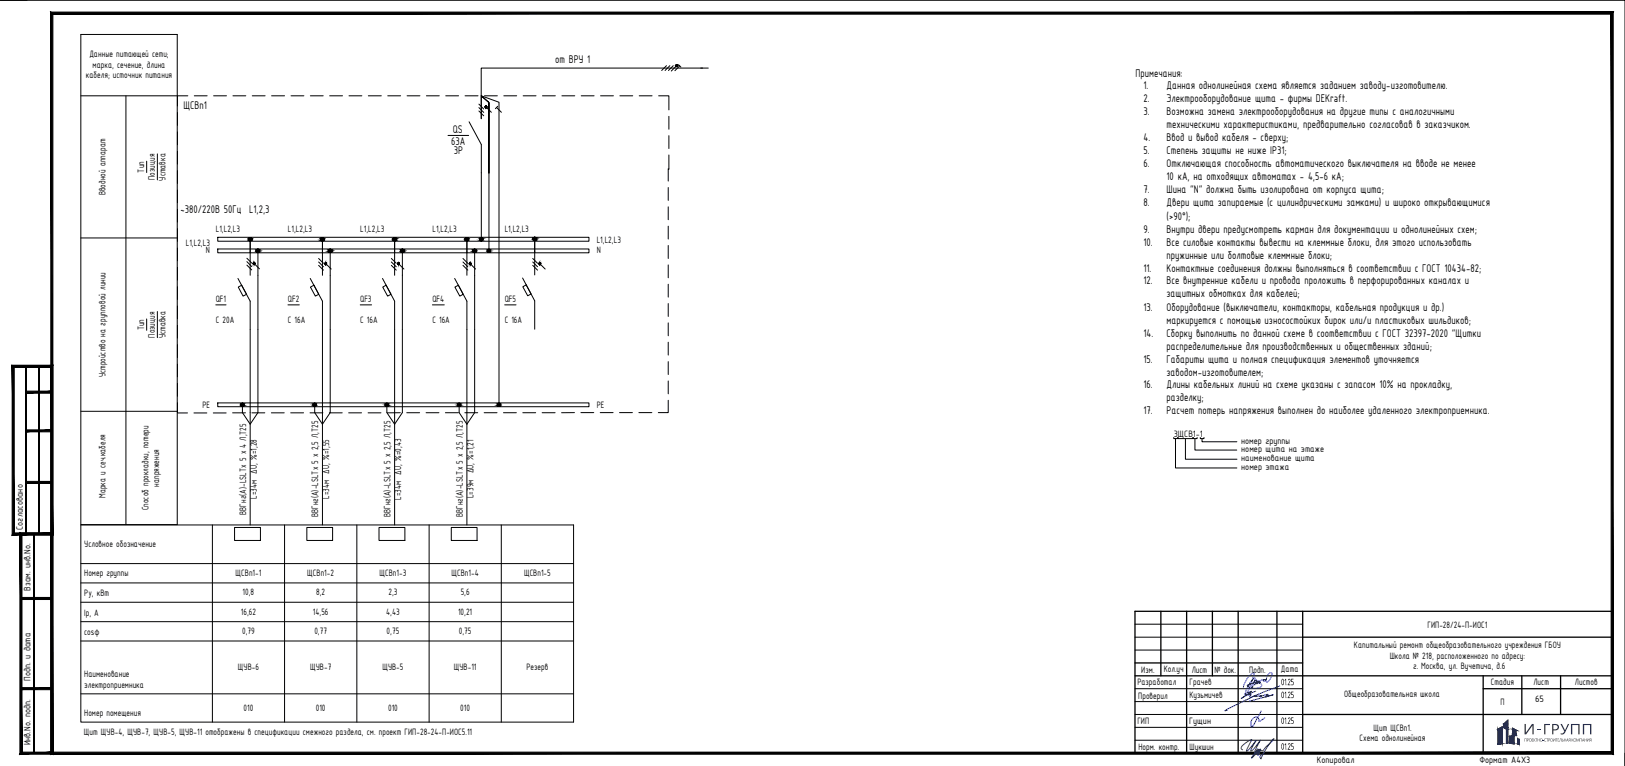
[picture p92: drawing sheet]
<svg xmlns="http://www.w3.org/2000/svg" width="630mm" height="297mm" viewBox="0 0 630 297" stroke-linecap="round" stroke-linejoin="round" font-family="sans-serif">
<defs><g id="words">
<text font-size="5.6" fill="#193153" x="598.1" y="284.8">ГРУПП</text>
<g font-size="4.7">
<text x="215.2" y="24.5">от ВРУ 1</text>
<text x="440.3" y="29.7">Примечания:</text>
<text x="443.3" y="34.7">1.</text>
<text x="452.3" y="34.7">Данная однолинейная схема является заданием заводу-изготовителю.</text>
<text x="443.3" y="39.7">2.</text>
<text x="452.3" y="39.7">Электрооборудование щита - фирмы DEKraft.</text>
<text x="71.1" y="42.1">ЩСВп1</text>
<text x="443.3" y="44.7">3.</text>
<text x="452.3" y="44.7">Возможна замена электрооборудования на другие типы с аналогичными</text>
<text x="175.6" y="51.4">QS</text>
<text x="452.3" y="49.7">техническими характеристиками, предварительно согласовав в заказчиком.</text>
<text x="175" y="56">63A</text>
<text x="176" y="59.7">3Р</text>
<text x="443.3" y="54.7">4.</text>
<text x="443.3" y="59.7">5.</text>
<text x="452.3" y="54.7">Ввод и вывод кабеля - сверху;</text>
<text x="452.3" y="59.7">Степень защиты не ниже IP31;</text>
<text x="443.3" y="64.7">6.</text>
<text x="452.3" y="64.7">Отключающая способность автоматического выключателя на вводе не менее</text>
<text x="452.3" y="69.7">10 кА, на отходящих автоматах - 4,5-6 кА;</text>
<text x="443.3" y="74.7">7.</text>
<text x="452.3" y="74.7">Шина &quot;N&quot; должна быть изолирована от корпуса щита;</text>
<text x="70" y="82.7">~380/220В 50Гц L1,2,3</text>
<text x="443.3" y="80">8.</text>
<text x="452.3" y="80">Двери щита запираемые (с цилиндрическими замками) и широко открывающимися</text>
<text x="452.3" y="85.3">(&gt;90°);</text>
<text x="443.3" y="90.3">9.</text>
<text x="443.3" y="95.3">10.</text>
<text x="452.3" y="90.3">Внутри двери предусмотреть карман для документации и однолинейных схем;</text>
<text x="452.3" y="95.3">Все силовые контакты вывести на клеммные блоки, для этого использовать</text>
<text x="452.3" y="100.3">пружинные или болтовые клеммные блоки;</text>
<text x="443.3" y="105.3">11.</text>
<text x="452.3" y="105.3">Контактные соединения должны выполняться в соответствии с ГОСТ 10434-82;</text>
<text x="443.3" y="110.3">12.</text>
<text x="452.3" y="110.3">Все внутренние кабели и провода проложить в перфорированных каналах и</text>
<text x="452.3" y="115.3">защитных обмотках для кабелей;</text>
<text x="443.3" y="120.6">13.</text>
<text x="452.3" y="120.6">Оборудование (выключатели, контакторы, кабельная продукция и др.)</text>
<text x="452.3" y="125.6">маркируется с помощью износостойких бирок или/и пластиковых шильдиков;</text>
<text x="443.3" y="130.6">14.</text>
<text x="452.3" y="130.6">Сборку выполнить по данной схеме в соответствии с ГОСТ 32397-2020 &quot;Щитки</text>
<text x="452.3" y="135.6">распределительные для производственных и общественных зданий;</text>
<text x="443.3" y="140.6">15.</text>
<text x="452.3" y="140.6">Габариты щита и полная спецификация элементов уточняется</text>
<text x="452.3" y="145.6">заводом-изготовителем;</text>
<text x="443.3" y="150.7">16.</text>
<text x="452.3" y="150.7">Длины кабельных линий на схеме указаны с запасом 10% на прокладку,</text>
<text x="452.3" y="155.6">разделку;</text>
<text x="443.3" y="160.6">17.</text>
<text x="452.3" y="160.6">Расчет потерь напряжения выполнен до наиболее удаленного электроприемника.</text>
</g>
<g font-size="3.9">
<text x="34.6" y="22.1">Данные питающей сети;</text>
<text x="35.9" y="26.3">марка, сечение, длина</text>
<text x="33.3" y="30.4">кабеля; источник питания</text>
<text x="55.9" y="66.9" transform="rotate(-90 55.9 66.9)">Тип</text>
<text x="60" y="69.8" transform="rotate(-90 60 69.8)">Позиция</text>
<text x="64.2" y="70" transform="rotate(-90 64.2 70)">Уставка</text>
<text x="41" y="75.7" transform="rotate(-90 41 75.7)">Вводной аппарат</text>
<text x="72" y="95.3">L1,L2,L3</text>
<text x="83.7" y="90.2">L1,L2,L3</text>
<text x="111.6" y="90.2">L1,L2,L3</text>
<text x="139.7" y="90.2">L1,L2,L3</text>
<text x="167.7" y="90.2">L1,L2,L3</text>
<text x="195.7" y="90.2">L1,L2,L3</text>
<text x="231.4" y="94.1">L1,L2,L3</text>
<text x="79.9" y="98.1">N</text>
<text x="231.4" y="98.1">N</text>
<text x="83.7" y="117.2">QF1</text>
<text x="111.6" y="117.2">QF2</text>
<text x="139.7" y="117.2">QF3</text>
<text x="167.7" y="117.2">QF4</text>
<text x="195.7" y="117.2">QF5</text>
<text x="83.7" y="125.2">C 20A</text>
<text x="111.6" y="125.2">C 16A</text>
<text x="139.7" y="125.2">C 16A</text>
<text x="167.7" y="125.2">C 16A</text>
<text x="195.7" y="125.2">C 16A</text>
<text x="55.9" y="128.1" transform="rotate(-90 55.9 128.1)">Тип</text>
<text x="60" y="130.9" transform="rotate(-90 60 130.9)">Позиция</text>
<text x="64.2" y="131.2" transform="rotate(-90 64.2 131.2)">Уставка</text>
<text x="41" y="146.3" transform="rotate(-90 41 146.3)">Устройство на групповой линии</text>
<text x="78.5" y="158.2">PE</text>
<text x="231.4" y="158.2">PE</text>
<text x="455.1" y="169.6">3ЩСВ1-1</text>
<text x="481.2" y="172.2">номер группы</text>
<text x="481.3" y="175.3">номер щита на этаже</text>
<text x="481.3" y="178.8">наименование щита</text>
<text x="481.3" y="182.3">номер этажа</text>
<text x="61.7" y="188.8" transform="rotate(-90 61.7 188.8)">напряжения</text>
<text x="41" y="193.1" transform="rotate(-90 41 193.1)">Марка и сеч.кабеля</text>
<text x="57.5" y="197.9" transform="rotate(-90 57.5 197.9)">Способ прокладки, потери</text>
<text x="99.5" y="193.5" transform="rotate(-90 99.5 193.5)">L=34м ∆U, %=1,28</text>
<text x="127.6" y="193.5" transform="rotate(-90 127.6 193.5)">L=34м ∆U, %=1,55</text>
<text x="155.6" y="193.8" transform="rotate(-90 155.6 193.8)">L=34м ∆U, %=0,43</text>
<text x="183.6" y="193.2" transform="rotate(-90 183.6 193.2)">L=39м ∆U, %=1,21</text>
<text x="95.4" y="199.6" transform="rotate(-90 95.4 199.6)">ВВГнг(А)-LSLTx 5 x 4 Л,Т25</text>
<text x="123.4" y="200.6" transform="rotate(-90 123.4 200.6)">ВВГнг(А)-LSLTx 5 x 2,5 Л,Т25</text>
<text x="151.4" y="200.6" transform="rotate(-90 151.4 200.6)">ВВГнг(А)-LSLTx 5 x 2,5 Л,Т25</text>
<text x="179.4" y="200.6" transform="rotate(-90 179.4 200.6)">ВВГнг(А)-LSLTx 5 x 2,5 Л,Т25</text>
<text x="8.9" y="205.4" transform="rotate(-90 8.9 205.4)">Согласовано</text>
<text x="32.7" y="212.3">Условное обозначение</text>
<text x="32.7" y="223.2">Номер группы</text>
<text x="91.4" y="223.3">ЩСВп1-1</text>
<text x="119.1" y="223.3">ЩСВп1-2</text>
<text x="147.2" y="223.3">ЩСВп1-3</text>
<text x="175.1" y="223.3">ЩСВп1-4</text>
<text x="203.2" y="223.3">ЩСВп1-5</text>
<text x="11.9" y="229.1" transform="rotate(-90 11.9 229.1)">Взам. инв.No.</text>
<text x="32.7" y="231.3">Py, кВт</text>
<text x="94.1" y="230.8">10,8</text>
<text x="122.6" y="230.8">8,2</text>
<text x="150.6" y="230.8">2,3</text>
<text x="178.6" y="230.8">5,6</text>
<text x="32.7" y="238.8">Ip, А</text>
<text x="93.4" y="238.3">16,62</text>
<text x="121.3" y="238.3">14,56</text>
<text x="149.7" y="238.3">4,43</text>
<text x="177.6" y="238.3">10,21</text>
<text x="93.9" y="245.8">0,79</text>
<text x="121.9" y="245.8">0,77</text>
<text x="149.9" y="245.8">0,75</text>
<text x="177.9" y="245.8">0,75</text>
<text x="553.5" y="243.4">ГИП-28/24-П-ИОС1</text>
<text x="32.7" y="246.3">cosφ</text>
<text x="524.9" y="251.3">Капитальный ремонт общеобразовательного учреждения ГБОУ</text>
<text x="538.8" y="255.4">Школа № 218, расположенного по адресу:</text>
<text x="32.7" y="262.6">Наименование</text>
<text x="92.3" y="259.8">ЩУВ-6</text>
<text x="120.2" y="259.8">ЩУВ-7</text>
<text x="148.3" y="259.8">ЩУВ-5</text>
<text x="176" y="259.8">ЩУВ-11</text>
<text x="204.1" y="259.7">Резерв</text>
<text x="442.5" y="260.8">Изм.</text>
<text x="451.2" y="260.8">Кол.уч</text>
<text x="462.1" y="260.8">Лист</text>
<text x="470.9" y="260.8">№ док.</text>
<text x="484.4" y="260.8">Подп.</text>
<text x="496.7" y="260.6">Дата</text>
<text x="547.9" y="259.6">г. Москва, ул. Вучетича, д.6</text>
<text x="11.9" y="264.1" transform="rotate(-90 11.9 264.1)">Подп. и дата</text>
<text x="32.7" y="266.8">электроприемника</text>
<text x="441" y="265.6">Разработал</text>
<text x="461.2" y="265.7">Грачев</text>
<text x="496.6" y="265.7">01.25</text>
<text x="578.1" y="265.8">Стадия</text>
<text x="594.6" y="265.8">Лист</text>
<text x="610.7" y="265.8">Листов</text>
<text x="94.5" y="275.8">010</text>
<text x="122.4" y="275.8">010</text>
<text x="150.5" y="275.8">010</text>
<text x="178.4" y="275.8">010</text>
<text x="441.3" y="270.9">Проверил</text>
<text x="461.2" y="270.7">Кузьмичев</text>
<text x="496.6" y="270.7">01.25</text>
<text x="521.2" y="270.3">Общеобразовательная школа</text>
<text x="581.8" y="273.3">П</text>
<text x="595.2" y="272.2">65</text>
<text x="32.7" y="277.7">Номер помещения</text>
<text x="441" y="280.9">ГИП</text>
<text x="461" y="280.7">Гущин</text>
<text x="496.6" y="280.7">01.25</text>
<text x="32.5" y="285.1">Щит ЩУВ-4, ЩУВ-7, ЩУВ-5, ЩУВ-11 отображены в спецификации смежного раздела, см. проект ГИП-28-24-П-ИОС5.11</text>
<text x="527.1" y="287.5">Схема однолинейная</text>
<text x="532.6" y="283.4">Щит ЩСВп1.</text>
<text x="11.9" y="289.1" transform="rotate(-90 11.9 289.1)">Инв.No. подп.</text>
<text x="441.4" y="290.8">Норм. контр.</text>
<text x="461.2" y="290.6">Шукшин</text>
<text x="496.6" y="290.7">01.25</text>
<text x="510.6" y="295.8">Копировал</text>
<text x="573.6" y="295.8">Формат А4Х3</text>
</g>
</g></defs>
<!-- layer: 0 -->
<g fill="none" stroke="#000" stroke-width=".39">
<path d="M31.3 13.4h37.4v190h-37.4zM31.3 37.2h37.4M48.8 37.2v166.2M72.8 37.2h-4v3.9M75.3 37.2h5M82.8 37.2h5M90.3 37.2h5M97.8 37.2h5M105.3 37.2h5M112.8 37.2h5M120.3 37.2h5M127.8 37.2h5"/>
<path d="M135.3 37.2h5M142.8 37.2h5M150.3 37.2h5M157.8 37.2h5M165.3 37.2h5M172.8 37.2h5M180.3 37.2h5M186.6 37.2l6.9 2.5v117.3M187.8 37.2h5M195.3 37.2h5M202.8 37.2h5M210.3 37.2h5"/>
<path d="M217.9 37.2h5M225.4 37.2h4.9M232.8 37.2h5M240.3 37.2h5M247.8 37.2h5M255.4 37.2h3.9v5.4M258.4 25.5l-1.8 1.8M259.7 25.5l-1.8 1.8M261 25.5l-1.8 1.8M262.1 25.7l-1.8 1.8M263.1 25.1l.9 .9M263.5 25.6l-1.8 1.8"/>
<path d="M271.7 26.4h2.9M272.4 26.4h-85.8v19.6v-8.9M61 59.7v10.1M68.8 43.6v5M68.8 51.1v5.1M68.8 58.7v5M173.7 52.5h8M181.9 47.2l4.7 8.8v36.8M185.7 40.4l1.9 1.9M185.7 41.7l1.9 1.9M185.7 43l1.9 1.9M188.7 41.7l1.8 1.8"/>
<path d="M192.5 41.7l1.9 1.8M193 41.2l-.9 .9M259.3 45.1v5M259.3 52.6v5M56.9 62.5v4.4M68.8 66.2v4.9M68.8 73.6v5M189.6 67.1v-27.3l-3-2.6 3 2.6v57.6M259.1 72.7v5M259.3 60.1l-.2 10.1M31.3 92.3h37.4M68.8 81.1v5"/>
<path d="M68.8 88.6v5M68.8 96.2v5M84.4 92h144v1.5h-144zM84.4 96.5h144v1.5h-144zM97 92.8v14M100 97.3v62.7l-3 4.5-3-4.5v-3M125 92.8v14M128 97.3v62.7l-3 4.5-3-4.5v-3M153 92.8v14M156 97.3v62.7l-3 4.5-3-4.5v-3M181 92.8v14M184 97.3v62.7l-3 4.5-3-4.5v-3"/>
<path d="M207.3 92.7v13.9M259.1 80.2v5M259.1 87.7v5M259.1 95.2v5M68.8 103.7v5M68.8 111.2v4.9M68.8 118.6v5M83.7 118.2h3.9M92.3 108l4.7 8.8v86.8M92.4 111.3l1.3-.7 1.9 3.5-1.4 .7zM95.7 100.1l1.9 1.9M95.7 101.5l1.9 1.9"/>
<path d="M95.7 102.8l1.9 1.9M98.7 102.4l1.9 1.9M111.6 118.2h4.4M120.3 108l4.7 8.8v86.8M120.4 111.3l1.3-.7 1.9 3.5-1.3 .7zM123.5 100.2l1.9 1.9M123.5 101.6l1.9 1.8M123.5 102.9l1.9 1.9M126.5 102.5l1.9 1.8M139.7 118.2h4.4M148.3 108l4.7 8.8v86.8M148.4 111.3l1.3-.7 1.9 3.5-1.3 .7z"/>
<path d="M151.7 100.2l1.9 1.9M151.7 101.6l1.9 1.8M151.7 102.9l1.9 1.9M154.7 102.5l1.9 1.8M167.7 118.2h4.6M176.3 108l4.7 8.8v86.8M176.4 111.3l1.3-.7 1.9 3.5-1.3 .7zM179.5 100.2l1.9 1.9M179.5 101.6l1.9 1.8M179.5 102.9l1.9 1.9M182.5 102.5l1.9 1.8M195.7 118.2h4.4"/>
<path d="M202.6 107.8l4.7 8.9v11M202.7 111.2l1.3-.7 1.9 3.5-1.3 .7zM206.6 100.2l1.8 1.9M206.6 101.6l1.8 1.8M206.6 102.9l1.8 1.9M209.5 102.5l1.9 1.8M259.1 102.7v5M259.1 110.2v5M259.1 117.7v5M56.9 123.7v4.4M61 120.8v10.1M68.8 126.1v5"/>
<path d="M68.8 133.6v5.1M259.1 125.2v5M259.1 132.7v5M31.3 159.5h37.4M68.8 156.2v3.9h3.9M68.8 141.2v5M68.8 148.7v5M84.4 156.2h144v1.5h-144zM259.1 155.2v4.8h-3.9M259.1 140.2v5M259.1 147.7v5M75.2 160.1h5"/>
<path d="M82.7 160.1h5M90.2 160.1h5M97.7 160.1h5M105.2 160.1h5M112.7 160.1h5M120.2 160.1h5M127.7 160.1h5M135.2 160.1h5M142.7 160.1h5M155.2 160l-5 .1M157.7 160h5M165.2 160h5"/>
<path d="M172.7 160h5M180.2 160h5M187.7 160h5M195.2 160h5M202.7 160h5M210.2 160h5M222.7 160h-5M225.2 160h5M232.7 160h5M240.2 160h5M247.7 160h5M455.1 169.7v.4h1.4v-.4"/>
<path d="M455.8 170.1v11.4h23.8M456.8 169.7v.4h5.7v-.4M462.7 169.7v.4h1.5v-.4M463.3 170.1v4.4h16.2M465.4 169.7v.4h1.4v-.4M31.3 203.6h191.1v76.4h-191.1zM31.3 218.6h191.1M82.4 203.6v76.4M90.9 204.5h10.1v5.1h-10.1zM110.3 203.6v76.4M119 204.5h10v5.1h-10zM138.4 203.6v76.4"/>
<path d="M147 204.5h10v5.1h-10zM166.4 203.6v76.4M175 204.5h10v5.1h-10zM194.4 203.6v76.4M31.3 226h191.1M31.3 233.5h191.1M31.3 241.1h191.1M31.3 248.6h191.1M440.1 242h65M440.1 247.1h65M440.1 252.1h65M31.3 269.1h191.1"/>
<path d="M440.1 267.1h65M440.1 272.1h65M440.1 277.1h65M440.1 282.1h65M440.1 287h65"/>
<circle cx="262.3" cy="25.4" r=".32"/>
<circle cx="188.4" cy="41.5" r=".32"/>
<circle cx="97" cy="92.8" r=".61"/>
<circle cx="100" cy="97.2" r=".61"/>
<circle cx="125" cy="92.8" r=".61"/>
<circle cx="128" cy="97.2" r=".61"/>
<circle cx="153" cy="92.8" r=".61"/>
<circle cx="156" cy="97.2" r=".61"/>
<circle cx="181" cy="92.8" r=".61"/>
<circle cx="184" cy="97.2" r=".61"/>
<circle cx="186.6" cy="92.8" r=".61"/>
<circle cx="189.6" cy="97.2" r=".61"/>
<circle cx="207.3" cy="92.6" r=".61"/>
<circle cx="98.5" cy="102.1" r=".32"/>
<circle cx="126.3" cy="102.2" r=".32"/>
<circle cx="154.5" cy="102.2" r=".32"/>
<circle cx="182.3" cy="102.2" r=".32"/>
<circle cx="209.3" cy="102.2" r=".32"/>
<circle cx="94" cy="157" r=".61"/>
<circle cx="122" cy="157" r=".61"/>
<circle cx="150" cy="157" r=".61"/>
<circle cx="178" cy="157" r=".61"/>
<circle cx="193.5" cy="157" r=".61"/>
</g>
<g fill="#000" stroke="#000" stroke-width=".39">
<path d="M262.3 25.2h.2zM262.2 25.2h.3z"/>
<path d="M262.2 25.2h.4zM262.2 25.2h.4z"/>
<path d="M262.2 25.7h.3zM262.2 25.7l.2 .1z"/>
<path d="M262.2 25.2l.4 .1zM262.1 25.3h.5z"/>
<path d="M262.2 25.7h.4zM262.2 25.7h.3z"/>
<path d="M262.1 25.3h.5zM262.1 25.3h.5z"/>
<path d="M262.1 25.3h.6zM262.1 25.3h.6z"/>
<path d="M262.1 25.6l.5 .1zM262.1 25.6l.5 .1z"/>
<path d="M262.1 25.7h.5zM262.1 25.7h.5z"/>
<path d="M262.1 25.3l.6 .1zM262.1 25.3l.6 .1z"/>
<path d="M262.1 25.4l.6 .1zM262.1 25.4l.6 .1z"/>
<path d="M262.1 25.5h.6zM262.1 25.5h.6z"/>
<path d="M262.1 25.5l.6 .1zM262.1 25.5l.6 .1z"/>
<path d="M262.1 25.6h.6zM262.1 25.6h.5z"/>
<path d="M188.1 41.3v.3zM188.1 41.3v.3z"/>
<path d="M188.1 41.3v.3zM188.2 41.3v.4z"/>
<path d="M188.2 41.3v.4zM188.2 41.3v.4z"/>
<path d="M188.2 41.3v.4zM188.3 41.2l-.1 .5z"/>
<path d="M188.3 41.2v.5zM188.3 41.2v.6z"/>
<path d="M188.3 41.2v.6zM188.4 41.2l-.1 .6z"/>
<path d="M188.4 41.2v.6zM188.4 41.2v.6z"/>
<path d="M188.4 41.2v.6zM188.5 41.2l-.1 .6z"/>
<path d="M188.5 41.2v.6zM188.6 41.2l-.1 .6z"/>
<path d="M188.6 41.2v.6zM188.6 41.2v.6z"/>
<path d="M188.6 41.2v.5zM188.7 41.3l-.1 .4z"/>
<path d="M188.7 41.3v.4zM188.7 41.3v.4z"/>
<path d="M188.7 41.3v.4zM188.7 41.3v.4z"/>
<path d="M188.7 41.3v.3zM188.7 41.4v.2z"/>
<path d="M97 92.2h.2zM96.8 92.2h.4z"/>
<path d="M97 92.2h.2zM96.8 92.2h.4z"/>
<path d="M96.8 92.2h.5zM96.7 92.2h.6z"/>
<path d="M96.8 93.4h.4zM96.8 93.4h.2z"/>
<path d="M96.8 92.2h.5zM96.7 92.2h.6z"/>
<path d="M96.8 93.4h.4zM96.8 93.4h.2z"/>
<path d="M96.7 92.2l.7 .1zM96.7 92.2l.7 .1z"/>
<path d="M96.7 93.3h.6zM96.7 93.3l.5 .1z"/>
<path d="M96.7 92.2l.7 .1zM96.7 92.2l.7 .1z"/>
<path d="M96.7 93.3h.6zM96.7 93.3l.5 .1z"/>
<path d="M96.7 92.3l.8 .1zM96.6 92.4h.9z"/>
<path d="M96.7 93.2h.7zM96.7 93.2l.6 .1z"/>
<path d="M96.7 92.3l.8 .1zM96.6 92.4h.9z"/>
<path d="M96.7 93.2h.7zM96.7 93.2l.6 .1z"/>
<path d="M96.6 92.4l.9 .1zM96.6 92.4l.9 .1z"/>
<path d="M96.6 93.2h.9zM96.6 93.2h.8z"/>
<path d="M96.6 92.4l.9 .1zM96.6 92.4l.9 .1z"/>
<path d="M96.6 93.2h.9zM96.6 93.2h.8z"/>
<path d="M96.5 92.5l1.1 .1zM96.5 92.5l1.1 .1z"/>
<path d="M96.5 93.1h1zM96.5 93.1l1 .1z"/>
<path d="M96.5 92.5l1.1 .1zM96.5 92.5l1.1 .1z"/>
<path d="M96.5 93.1h1zM96.5 93.1l1 .1z"/>
<path d="M96.4 92.6l1.2 .1zM96.4 92.6l1.2 .1z"/>
<path d="M96.4 93h1.2zM96.4 93l1.1 .1z"/>
<path d="M96.4 92.6l1.2 .1zM96.4 92.6l1.2 .1z"/>
<path d="M96.4 93h1.2zM96.4 93l1.1 .1z"/>
<path d="M96.4 92.7l1.2 .1zM96.4 92.7l1.2 .1z"/>
<path d="M96.4 92.8l1.2 .1zM96.4 92.8l1.2 .1z"/>
<path d="M96.4 92.9h1.2zM96.4 92.9l1.2 .1z"/>
<path d="M96.4 92.7l1.2 .1zM96.4 92.7l1.2 .1z"/>
<path d="M96.4 92.8l1.2 .1zM96.4 92.8l1.2 .1z"/>
<path d="M96.4 92.9h1.2zM96.4 92.9l1.2 .1z"/>
<path d="M100 96.7h.2zM99.8 96.7h.4z"/>
<path d="M100 96.7h.2zM99.8 96.7h.4z"/>
<path d="M99.8 96.7l.5 .1zM99.8 96.8h.5z"/>
<path d="M99.8 97.9h.4zM99.8 97.9h.2z"/>
<path d="M99.8 96.7l.5 .1zM99.8 96.8h.5z"/>
<path d="M99.8 97.9h.4zM99.8 97.9h.2z"/>
<path d="M99.8 96.8h.6zM99.7 96.8h.7z"/>
<path d="M99.8 97.8h.5zM99.8 97.8l.4 .1z"/>
<path d="M99.8 96.8h.6zM99.7 96.8h.7z"/>
<path d="M99.8 97.8h.5zM99.8 97.8l.4 .1z"/>
<path d="M99.7 96.8l.8 .1zM99.7 96.8l.8 .1z"/>
<path d="M99.7 97.8h.7zM99.7 97.8h.6z"/>
<path d="M99.7 96.8l.8 .1zM99.7 96.8l.8 .1z"/>
<path d="M99.7 97.8h.7zM99.7 97.8h.6z"/>
<path d="M99.6 96.9l.9 .1zM99.6 96.9l.9 .1z"/>
<path d="M99.6 97.7h.9zM99.6 97.7l.8 .1z"/>
<path d="M99.6 96.9l.9 .1zM99.6 96.9l.9 .1z"/>
<path d="M99.6 97.7h.9zM99.6 97.7l.8 .1z"/>
<path d="M99.5 97l1.1 .1zM99.5 97l1.1 .1z"/>
<path d="M99.5 97.6h1zM99.5 97.6l1 .1z"/>
<path d="M99.5 97l1.1 .1zM99.5 97l1.1 .1z"/>
<path d="M99.5 97.6h1zM99.5 97.6l1 .1z"/>
<path d="M99.5 97.1l1.1 .1zM99.5 97.1l1.1 .1z"/>
<path d="M99.5 97.5h1.1zM99.5 97.5l1 .1z"/>
<path d="M99.5 97.1l1.1 .1zM99.5 97.1l1.1 .1z"/>
<path d="M99.5 97.5h1.1zM99.5 97.5l1 .1z"/>
<path d="M99.4 97.2l1.2 .1zM99.4 97.2l1.2 .1z"/>
<path d="M99.4 97.3l1.2 .1zM99.4 97.3l1.2 .1z"/>
<path d="M99.4 97.4h1.2zM99.4 97.4l1.2 .1z"/>
<path d="M99.4 97.2l1.2 .1zM99.4 97.2l1.2 .1z"/>
<path d="M99.4 97.3l1.2 .1zM99.4 97.3l1.2 .1z"/>
<path d="M99.4 97.4h1.2zM99.4 97.4l1.2 .1z"/>
<path d="M124.9 92.2h.3zM124.9 92.2h.3z"/>
<path d="M124.9 92.2h.3zM124.9 92.2h.3z"/>
<path d="M124.9 92.2h.4zM124.7 92.2h.6z"/>
<path d="M124.9 93.4h.3zM124.9 93.4h.2z"/>
<path d="M124.9 92.2h.4zM124.7 92.2h.6z"/>
<path d="M124.9 93.4h.3zM124.9 93.4h.2z"/>
<path d="M124.7 92.2l.7 .1zM124.7 92.2l.7 .1z"/>
<path d="M124.7 93.3h.6zM124.7 93.3l.5 .1z"/>
<path d="M124.7 92.2l.7 .1zM124.7 92.2l.7 .1z"/>
<path d="M124.7 93.3h.6zM124.7 93.3l.5 .1z"/>
<path d="M124.6 92.3l.8 .1zM124.6 92.4h.8z"/>
<path d="M124.6 93.2h.8zM124.6 93.2l.7 .1z"/>
<path d="M124.6 92.3l.8 .1zM124.6 92.4h.8z"/>
<path d="M124.6 93.2h.8zM124.6 93.2l.7 .1z"/>
<path d="M124.6 92.4l.9 .1zM124.6 92.4l.9 .1z"/>
<path d="M124.6 93.2h.8zM124.6 93.2h.8z"/>
<path d="M124.6 92.4l.9 .1zM124.6 92.4l.9 .1z"/>
<path d="M124.6 93.2h.8zM124.6 93.2h.8z"/>
<path d="M124.5 92.5l1.1 .1zM124.5 92.5l1.1 .1z"/>
<path d="M124.5 93.1h1zM124.5 93.1l.9 .1z"/>
<path d="M124.5 92.5l1.1 .1zM124.5 92.5l1.1 .1z"/>
<path d="M124.5 93.1h1zM124.5 93.1l.9 .1z"/>
<path d="M124.5 92.6l1.1 .1zM124.5 92.6l1.1 .1z"/>
<path d="M124.5 93h1.1zM124.5 93l1 .1z"/>
<path d="M124.5 92.6l1.1 .1zM124.5 92.6l1.1 .1z"/>
<path d="M124.5 93h1.1zM124.5 93l1 .1z"/>
<path d="M124.4 92.7l1.2 .1zM124.4 92.7l1.2 .1z"/>
<path d="M124.4 92.8l1.2 .1zM124.4 92.8l1.2 .1z"/>
<path d="M124.4 92.9h1.2zM124.4 92.9l1.2 .1z"/>
<path d="M124.4 92.7l1.2 .1zM124.4 92.7l1.2 .1z"/>
<path d="M124.4 92.8l1.2 .1zM124.4 92.8l1.2 .1z"/>
<path d="M124.4 92.9h1.2zM124.4 92.9l1.2 .1z"/>
<path d="M127.9 96.7h.3zM127.9 96.7h.3z"/>
<path d="M127.9 96.7h.3zM127.9 96.7h.3z"/>
<path d="M127.9 96.7l.4 .1zM127.7 96.8h.6z"/>
<path d="M127.9 97.9h.3zM127.9 97.9h.2z"/>
<path d="M127.9 96.7l.4 .1zM127.7 96.8h.6z"/>
<path d="M127.9 97.9h.3zM127.9 97.9h.2z"/>
<path d="M127.7 96.8h.7zM127.6 96.8h.8z"/>
<path d="M127.7 97.8h.6zM127.7 97.8l.5 .1z"/>
<path d="M127.7 96.8h.7zM127.6 96.8h.8z"/>
<path d="M127.7 97.8h.6zM127.7 97.8l.5 .1z"/>
<path d="M127.6 96.8l.9 .1zM127.6 96.8l.9 .1z"/>
<path d="M127.6 97.8h.8zM127.6 97.8h.7z"/>
<path d="M127.6 96.8l.9 .1zM127.6 96.8l.9 .1z"/>
<path d="M127.6 97.8h.8zM127.6 97.8h.7z"/>
<path d="M127.6 96.9l.9 .1zM127.6 96.9l.9 .1z"/>
<path d="M127.6 97.7h.9zM127.6 97.7l.8 .1z"/>
<path d="M127.6 96.9l.9 .1zM127.6 96.9l.9 .1z"/>
<path d="M127.6 97.7h.9zM127.6 97.7l.8 .1z"/>
<path d="M127.5 97l1.1 .1zM127.4 97.1h1.2z"/>
<path d="M127.5 97.6h1zM127.5 97.6l1 .1z"/>
<path d="M127.5 97l1.1 .1zM127.4 97.1h1.2z"/>
<path d="M127.5 97.6h1zM127.5 97.6l1 .1z"/>
<path d="M127.4 97.1l1.2 .1zM127.4 97.1l1.2 .1z"/>
<path d="M127.4 97.5h1.2zM127.4 97.5l1.1 .1z"/>
<path d="M127.4 97.1l1.2 .1zM127.4 97.1l1.2 .1z"/>
<path d="M127.4 97.5h1.2zM127.4 97.5l1.1 .1z"/>
<path d="M127.4 97.2l1.2 .1zM127.4 97.2l1.2 .1z"/>
<path d="M127.4 97.3l1.2 .1zM127.4 97.3l1.2 .1z"/>
<path d="M127.4 97.4h1.2zM127.4 97.4l1.2 .1z"/>
<path d="M127.4 97.2l1.2 .1zM127.4 97.2l1.2 .1z"/>
<path d="M127.4 97.3l1.2 .1zM127.4 97.3l1.2 .1z"/>
<path d="M127.4 97.4h1.2zM127.4 97.4l1.2 .1z"/>
<path d="M153 92.2h.2zM152.8 92.2h.4z"/>
<path d="M153 92.2h.2zM152.8 92.2h.4z"/>
<path d="M152.8 92.2h.5zM152.8 92.2h.5z"/>
<path d="M152.8 93.4h.4zM152.8 93.4h.3z"/>
<path d="M152.8 92.2h.5zM152.8 92.2h.5z"/>
<path d="M152.8 93.4h.4zM152.8 93.4h.3z"/>
<path d="M152.8 92.2l.6 .1zM152.8 92.2l.6 .1z"/>
<path d="M152.8 93.3h.5zM152.8 93.3l.4 .1z"/>
<path d="M152.8 92.2l.6 .1zM152.8 92.2l.6 .1z"/>
<path d="M152.8 93.3h.5zM152.8 93.3l.4 .1z"/>
<path d="M152.7 92.3l.8 .1zM152.6 92.4h.9z"/>
<path d="M152.7 93.2h.7zM152.7 93.2l.6 .1z"/>
<path d="M152.7 92.3l.8 .1zM152.6 92.4h.9z"/>
<path d="M152.7 93.2h.7zM152.7 93.2l.6 .1z"/>
<path d="M152.6 92.4l.9 .1zM152.6 92.4l.9 .1z"/>
<path d="M152.6 93.2h.9zM152.6 93.2h.8z"/>
<path d="M152.6 92.4l.9 .1zM152.6 92.4l.9 .1z"/>
<path d="M152.6 93.2h.9zM152.6 93.2h.8z"/>
<path d="M152.5 92.5l1.1 .1zM152.5 92.5l1.1 .1z"/>
<path d="M152.5 93.1h1zM152.5 93.1l1 .1z"/>
<path d="M152.5 92.5l1.1 .1zM152.5 92.5l1.1 .1z"/>
<path d="M152.5 93.1h1zM152.5 93.1l1 .1z"/>
<path d="M152.5 92.6l1.1 .1zM152.5 92.6l1.1 .1z"/>
<path d="M152.4 92.7l1.2 .1zM152.4 92.7l1.2 .1z"/>
<path d="M152.4 92.8l1.2 .1zM152.4 92.8l1.2 .1z"/>
<path d="M152.4 92.9l1.2 .1zM152.4 92.9l1.2 .1z"/>
<path d="M152.5 93h1.1zM152.5 93l1 .1z"/>
<path d="M152.5 92.6l1.1 .1zM152.5 92.6l1.1 .1z"/>
<path d="M152.4 92.7l1.2 .1zM152.4 92.7l1.2 .1z"/>
<path d="M152.4 92.8l1.2 .1zM152.4 92.8l1.2 .1z"/>
<path d="M152.4 92.9l1.2 .1zM152.4 92.9l1.2 .1z"/>
<path d="M152.5 93h1.1zM152.5 93l1 .1z"/>
<path d="M156 96.7h.2zM155.8 96.7h.4z"/>
<path d="M156 96.7h.2zM155.8 96.7h.4z"/>
<path d="M155.8 96.7l.5 .1zM155.8 96.8h.5z"/>
<path d="M155.8 97.9h.4zM155.8 97.9h.3z"/>
<path d="M155.8 96.7l.5 .1zM155.8 96.8h.5z"/>
<path d="M155.8 97.9h.4zM155.8 97.9h.3z"/>
<path d="M155.8 96.8h.6zM155.7 96.8h.7z"/>
<path d="M155.8 97.8h.5zM155.8 97.8l.4 .1z"/>
<path d="M155.8 96.8h.6zM155.7 96.8h.7z"/>
<path d="M155.8 97.8h.5zM155.8 97.8l.4 .1z"/>
<path d="M155.7 96.8l.8 .1zM155.7 96.8l.8 .1z"/>
<path d="M155.7 97.8h.7zM155.7 97.8h.6z"/>
<path d="M155.7 96.8l.8 .1zM155.7 96.8l.8 .1z"/>
<path d="M155.7 97.8h.7zM155.7 97.8h.6z"/>
<path d="M155.6 96.9l.9 .1zM155.6 96.9l.9 .1z"/>
<path d="M155.6 97.7h.9zM155.6 97.7l.8 .1z"/>
<path d="M155.6 96.9l.9 .1zM155.6 96.9l.9 .1z"/>
<path d="M155.6 97.7h.9zM155.6 97.7l.8 .1z"/>
<path d="M155.5 97l1.1 .1zM155.5 97l1.1 .1z"/>
<path d="M155.5 97.6h1zM155.5 97.6l1 .1z"/>
<path d="M155.5 97l1.1 .1zM155.5 97l1.1 .1z"/>
<path d="M155.5 97.6h1zM155.5 97.6l1 .1z"/>
<path d="M155.5 97.1l1.1 .1zM155.5 97.1l1.1 .1z"/>
<path d="M155.5 97.5h1.1zM155.5 97.5l1 .1z"/>
<path d="M155.5 97.1l1.1 .1zM155.5 97.1l1.1 .1z"/>
<path d="M155.5 97.5h1.1zM155.5 97.5l1 .1z"/>
<path d="M155.4 97.2l1.2 .1zM155.4 97.2l1.2 .1z"/>
<path d="M155.4 97.3l1.2 .1zM155.4 97.3l1.2 .1z"/>
<path d="M155.4 97.4h1.2zM155.4 97.4l1.2 .1z"/>
<path d="M155.4 97.2l1.2 .1zM155.4 97.2l1.2 .1z"/>
<path d="M155.4 97.3l1.2 .1zM155.4 97.3l1.2 .1z"/>
<path d="M155.4 97.4h1.2zM155.4 97.4l1.2 .1z"/>
<path d="M181 92.2h.2zM180.9 92.2h.3z"/>
<path d="M181 92.2h.2zM180.9 92.2h.3z"/>
<path d="M180.9 92.2h.4zM180.8 92.2h.5z"/>
<path d="M180.9 93.4h.3zM180.9 93.4h.2z"/>
<path d="M180.9 92.2h.4zM180.8 92.2h.5z"/>
<path d="M180.9 93.4h.3zM180.9 93.4h.2z"/>
<path d="M180.8 92.2l.6 .1zM180.7 92.3h.7z"/>
<path d="M180.8 93.3h.5zM180.8 93.3l.4 .1z"/>
<path d="M180.8 92.2l.6 .1zM180.7 92.3h.7z"/>
<path d="M180.8 93.3h.5zM180.8 93.3l.4 .1z"/>
<path d="M180.7 92.3l.8 .1zM180.6 92.4h.9z"/>
<path d="M180.7 93.2h.7zM180.7 93.2l.6 .1z"/>
<path d="M180.7 92.3l.8 .1zM180.6 92.4h.9z"/>
<path d="M180.7 93.2h.7zM180.7 93.2l.6 .1z"/>
<path d="M180.6 92.4l.9 .1zM180.6 92.4l.9 .1z"/>
<path d="M180.6 93.2h.9zM180.6 93.2h.8z"/>
<path d="M180.6 92.4l.9 .1zM180.6 92.4l.9 .1z"/>
<path d="M180.6 93.2h.9zM180.6 93.2h.8z"/>
<path d="M180.5 92.5l1.1 .1zM180.5 92.5l1.1 .1z"/>
<path d="M180.5 93.1h1zM180.5 93.1l1 .1z"/>
<path d="M180.5 92.5l1.1 .1zM180.5 92.5l1.1 .1z"/>
<path d="M180.5 93.1h1zM180.5 93.1l1 .1z"/>
<path d="M180.5 92.6l1.1 .1zM180.5 92.6l1.1 .1z"/>
<path d="M180.5 93h1.1zM180.5 93l1 .1z"/>
<path d="M180.5 92.6l1.1 .1zM180.5 92.6l1.1 .1z"/>
<path d="M180.5 93h1.1zM180.5 93l1 .1z"/>
<path d="M180.4 92.7l1.2 .1zM180.4 92.7l1.2 .1z"/>
<path d="M180.4 92.8l1.2 .1zM180.4 92.8l1.2 .1z"/>
<path d="M180.4 92.9h1.2zM180.4 92.9l1.2 .1z"/>
<path d="M180.4 92.7l1.2 .1zM180.4 92.7l1.2 .1z"/>
<path d="M180.4 92.8l1.2 .1zM180.4 92.8l1.2 .1z"/>
<path d="M180.4 92.9h1.2zM180.4 92.9l1.2 .1z"/>
<path d="M184 96.7h.2zM183.9 96.7h.3z"/>
<path d="M184 96.7h.2zM183.9 96.7h.3z"/>
<path d="M183.9 96.7l.4 .1zM183.7 96.8h.6z"/>
<path d="M183.9 97.9h.3zM183.9 97.9h.2z"/>
<path d="M183.9 96.7l.4 .1zM183.7 96.8h.6z"/>
<path d="M183.9 97.9h.3zM183.9 97.9h.2z"/>
<path d="M183.7 96.8h.7zM183.7 96.8h.7z"/>
<path d="M183.7 97.8h.6zM183.7 97.8l.5 .1z"/>
<path d="M183.7 96.8h.7zM183.7 96.8h.7z"/>
<path d="M183.7 97.8h.6zM183.7 97.8l.5 .1z"/>
<path d="M183.7 96.8l.8 .1zM183.7 96.8l.8 .1z"/>
<path d="M183.7 97.8h.7zM183.7 97.8h.6z"/>
<path d="M183.7 96.8l.8 .1zM183.7 96.8l.8 .1z"/>
<path d="M183.7 97.8h.7zM183.7 97.8h.6z"/>
<path d="M183.6 96.9l.9 .1zM183.6 96.9l.9 .1z"/>
<path d="M183.6 97.7h.9zM183.6 97.7l.8 .1z"/>
<path d="M183.6 96.9l.9 .1zM183.6 96.9l.9 .1z"/>
<path d="M183.6 97.7h.9zM183.6 97.7l.8 .1z"/>
<path d="M183.5 97l1.1 .1zM183.5 97l1.1 .1z"/>
<path d="M183.5 97.6h1zM183.5 97.6l1 .1z"/>
<path d="M183.5 97l1.1 .1zM183.5 97l1.1 .1z"/>
<path d="M183.5 97.6h1zM183.5 97.6l1 .1z"/>
<path d="M183.5 97.1l1.1 .1zM183.5 97.1l1.1 .1z"/>
<path d="M183.5 97.5h1.1zM183.5 97.5l1 .1z"/>
<path d="M183.5 97.1l1.1 .1zM183.5 97.1l1.1 .1z"/>
<path d="M183.5 97.5h1.1zM183.5 97.5l1 .1z"/>
<path d="M183.4 97.2l1.2 .1zM183.4 97.2l1.2 .1z"/>
<path d="M183.4 97.3l1.2 .1zM183.4 97.3l1.2 .1z"/>
<path d="M183.4 97.4h1.2zM183.4 97.4l1.2 .1z"/>
<path d="M183.4 97.2l1.2 .1zM183.4 97.2l1.2 .1z"/>
<path d="M183.4 97.3l1.2 .1zM183.4 97.3l1.2 .1z"/>
<path d="M183.4 97.4h1.2zM183.4 97.4l1.2 .1z"/>
<path d="M186.5 92.2h.2zM186.5 92.2h.2z"/>
<path d="M186.5 92.2h.4zM186.3 92.2h.6z"/>
<path d="M186.5 93.4h.2zM186.5 93.4h.2z"/>
<path d="M186.3 92.2l.7 .1zM186.2 92.3h.8z"/>
<path d="M186.3 93.3h.6zM186.3 93.3l.4 .1z"/>
<path d="M186.2 92.3l.8 .1zM186.2 92.4h.8z"/>
<path d="M186.2 93.2h.8zM186.2 93.2l.7 .1z"/>
<path d="M186.2 92.4h.9zM186.2 92.4h.9z"/>
<path d="M186.2 93.2h.8zM186.2 93.2h.8z"/>
<path d="M186.1 92.4l1.1 .2zM186.1 92.4l1.1 .2z"/>
<path d="M186.1 93.1h1zM186.1 93.1l.9 .1z"/>
<path d="M186 92.6l1.2 .1zM186 92.6l1.2 .1z"/>
<path d="M186 92.7l1.2 .1zM186 92.7l1.2 .1z"/>
<path d="M186 92.9l1.2 .1zM186 92.9l1.2 .1z"/>
<path d="M186 93h1.2zM186 93l1.1 .1z"/>
<path d="M186 92.8h1.2zM186 92.8l1.2 .1z"/>
<path d="M189.5 96.7h.3zM189.4 96.7h.4z"/>
<path d="M189.4 96.7l.4 .1zM189.3 96.8h.5z"/>
<path d="M189.4 97.9h.4zM189.4 97.9h.2z"/>
<path d="M189.3 96.8h.7zM189.2 96.8h.8z"/>
<path d="M189.3 97.8h.5zM189.3 97.8l.5 .1z"/>
<path d="M189.2 96.8l.8 .1zM189.2 96.8l.8 .1z"/>
<path d="M189.2 97.8h.8zM189.2 97.8h.6z"/>
<path d="M189.2 96.9l.9 .1zM189.1 97h1z"/>
<path d="M189.2 97.7h.8zM189.2 97.7l.8 .1z"/>
<path d="M189.1 97l1 .1zM189.1 97l1 .1z"/>
<path d="M189.1 97.6h1zM189.1 97.6l.9 .1z"/>
<path d="M189 97.1l1.2 .1zM189 97.1l1.2 .1z"/>
<path d="M189 97.5h1.1zM189 97.5l1.1 .1z"/>
<path d="M189 97.2l1.2 .1zM189 97.2l1.2 .1z"/>
<path d="M189 97.3l1.2 .1zM189 97.3l1.2 .1z"/>
<path d="M189 97.4h1.2zM189 97.4l1.1 .1z"/>
<path d="M207.3 92.1h.2zM207.2 92.1h.3z"/>
<path d="M207.3 92.1h.2zM207.2 92.1h.3z"/>
<path d="M207.2 92.1h.4zM207.1 92.1h.5z"/>
<path d="M207.2 93.2h.3zM207.2 93.2h.2z"/>
<path d="M207.2 92.1h.4zM207.1 92.1h.5z"/>
<path d="M207.2 93.2h.3zM207.2 93.2h.2z"/>
<path d="M207.1 92.1l.6 .1zM207.1 92.1l.6 .1z"/>
<path d="M207.1 93.2h.5zM207.1 93.2h.4z"/>
<path d="M207.1 92.1l.6 .1zM207.1 92.1l.6 .1z"/>
<path d="M207.1 93.2h.5zM207.1 93.2h.4z"/>
<path d="M207 92.2h.8zM206.9 92.2h.9z"/>
<path d="M207 93.1h.7zM207 93.1l.6 .1z"/>
<path d="M207 92.2h.8zM206.9 92.2h.9z"/>
<path d="M207 93.1h.7zM207 93.1l.6 .1z"/>
<path d="M206.9 92.2l.9 .2zM206.9 92.2l.9 .2z"/>
<path d="M206.9 93.1h.9zM206.9 93.1h.8z"/>
<path d="M206.9 92.2l.9 .2zM206.9 92.2l.9 .2z"/>
<path d="M206.9 93.1h.9zM206.9 93.1h.8z"/>
<path d="M206.8 92.4h1.1zM206.8 92.4h1.1z"/>
<path d="M206.8 92.9h1zM206.8 92.9l1 .2z"/>
<path d="M206.8 92.4h1.1zM206.8 92.4h1.1z"/>
<path d="M206.8 92.9h1zM206.8 92.9l1 .2z"/>
<path d="M206.8 92.4l1.1 .1zM206.8 92.4l1.1 .1z"/>
<path d="M206.7 92.5l1.3 .2zM206.7 92.5l1.3 .2z"/>
<path d="M206.7 92.8l1.2 .1zM206.7 92.8l1.2 .1z"/>
<path d="M206.8 92.9h1.1zM206.8 92.9h1z"/>
<path d="M206.8 92.4l1.1 .1zM206.8 92.4l1.1 .1z"/>
<path d="M206.7 92.5l1.3 .2zM206.7 92.5l1.3 .2z"/>
<path d="M206.7 92.8l1.2 .1zM206.7 92.8l1.2 .1z"/>
<path d="M206.8 92.9h1.1zM206.8 92.9h1z"/>
<path d="M206.7 92.7h1.3zM206.7 92.7l1.2 .1z"/>
<path d="M206.7 92.7h1.3zM206.7 92.7l1.2 .1z"/>
<path d="M98.2 102v.2zM98.2 102v.3z"/>
<path d="M98.2 102v.3zM98.3 102v.3z"/>
<path d="M98.3 101.9v.4zM98.3 101.9v.5z"/>
<path d="M98.3 101.9v.5zM98.4 101.9v.5z"/>
<path d="M98.4 101.9v.5zM98.4 101.9v.5z"/>
<path d="M98.4 101.9v.5zM98.4 101.8v.7z"/>
<path d="M98.4 101.8v.7zM98.5 101.8l-.1 .7z"/>
<path d="M98.5 101.8v.7zM98.6 101.8l-.1 .7z"/>
<path d="M98.6 101.8v.7zM98.6 101.9v.6z"/>
<path d="M98.6 101.9v.5zM98.7 101.9l-.1 .5z"/>
<path d="M98.7 101.9v.5zM98.7 101.9v.5z"/>
<path d="M98.7 101.9v.5zM98.7 102v.4z"/>
<path d="M98.7 102v.3zM98.8 102l-.1 .3z"/>
<path d="M98.8 102v.3zM98.8 102.1v.2z"/>
<path d="M126 102.1v.2zM126 102.1v.3z"/>
<path d="M126 102.1v.3zM126.1 102.1v.3z"/>
<path d="M126.1 102v.4zM126.1 102v.5z"/>
<path d="M126.1 102v.5zM126.2 102v.5z"/>
<path d="M126.2 102v.5zM126.2 102v.5z"/>
<path d="M126.2 102v.5zM126.3 101.9v.7z"/>
<path d="M126.3 101.9v.7zM126.3 101.9v.7z"/>
<path d="M126.3 101.9v.7zM126.4 101.9l-.1 .7z"/>
<path d="M126.4 101.9v.7zM126.4 102v.6z"/>
<path d="M126.4 102v.5zM126.5 102l-.1 .5z"/>
<path d="M126.5 102v.5zM126.5 102v.5z"/>
<path d="M126.5 102v.5zM126.5 102.1v.4z"/>
<path d="M126.5 102.1v.3zM126.6 102.1l-.1 .3z"/>
<path d="M126.6 102.1v.3zM126.6 102.2v.2z"/>
<path d="M154.2 102.1v.2zM154.2 102.1v.3z"/>
<path d="M154.2 102.1v.3zM154.3 102.1v.3z"/>
<path d="M154.3 102.1v.3zM154.3 102v.5z"/>
<path d="M154.3 102v.5zM154.4 102v.5z"/>
<path d="M154.4 102v.5zM154.4 102v.5z"/>
<path d="M154.4 102v.5zM154.5 101.9v.7z"/>
<path d="M154.5 101.9v.7zM154.5 101.9v.7z"/>
<path d="M154.5 101.9v.7zM154.6 101.9l-.1 .7z"/>
<path d="M154.6 101.9v.7zM154.7 102l-.1 .6z"/>
<path d="M154.7 102v.5zM154.7 102v.5z"/>
<path d="M154.7 102v.5zM154.7 102v.5z"/>
<path d="M154.7 102v.5zM154.8 102.1l-.1 .4z"/>
<path d="M154.8 102.1v.3zM154.8 102.1v.3z"/>
<path d="M154.8 102.1v.3zM154.8 102.2v.2z"/>
<path d="M182 102.1v.2zM182 102.1v.3z"/>
<path d="M182 102.1v.3zM182 102.1v.3z"/>
<path d="M182 102.1v.3zM182.1 102v.5z"/>
<path d="M182.1 102v.5zM182.1 102v.5z"/>
<path d="M182.1 102v.5zM182.2 102l-.1 .5z"/>
<path d="M182.2 101.9v.6zM182.2 101.9v.7z"/>
<path d="M182.2 101.9v.7zM182.3 101.9l-.1 .7z"/>
<path d="M182.3 101.9v.7zM182.3 101.9v.7z"/>
<path d="M182.3 101.9v.7zM182.4 102l-.1 .6z"/>
<path d="M182.4 102v.5zM182.5 102l-.1 .5z"/>
<path d="M182.5 102v.5zM182.5 102v.5z"/>
<path d="M182.5 102v.5zM182.6 102.1l-.1 .4z"/>
<path d="M182.6 102.1v.3zM182.6 102.1v.3z"/>
<path d="M182.6 102.1v.3zM182.6 102.2v.2z"/>
<path d="M209.1 102.1l-.1 .2zM209.1 102.1v.3z"/>
<path d="M209.1 102.1v.3zM209.1 102.1v.3z"/>
<path d="M209.1 102.1v.3zM209.1 102v.5z"/>
<path d="M209.1 102v.5zM209.1 102v.5z"/>
<path d="M209.1 102v.5zM209.2 102l-.1 .5z"/>
<path d="M209.2 102v.5zM209.3 101.9v.7z"/>
<path d="M209.3 101.9v.7zM209.3 101.9v.7z"/>
<path d="M209.3 101.9v.7zM209.4 101.9l-.1 .7z"/>
<path d="M209.4 101.9v.7zM209.4 102v.6z"/>
<path d="M209.4 102v.5zM209.5 102l-.1 .5z"/>
<path d="M209.5 102v.5zM209.5 102v.5z"/>
<path d="M209.5 102v.5zM209.6 102.1l-.1 .4z"/>
<path d="M209.6 102.1v.3zM209.6 102.1v.3z"/>
<path d="M209.6 102.1v.3zM209.6 102.2v.2z"/>
<path d="M93.4 156.9h1.2zM93.4 157l1.2-.1z"/>
<path d="M93.4 157h1.2zM93.4 157.1l1.2-.1z"/>
<path d="M93.4 157.1h1.2zM93.4 157.2l1.2-.1z"/>
<path d="M93.4 156.8h1.1zM93.4 156.9h1.2z"/>
<path d="M93.4 157.2h1.1zM93.5 157.3l1-.1z"/>
<path d="M93.5 156.7h1zM93.4 156.8h1.1z"/>
<path d="M93.5 157.3h1zM93.6 157.4l.9-.1z"/>
<path d="M93.6 156.6h.9zM93.5 156.7h1z"/>
<path d="M93.6 157.4h.9zM93.7 157.5l.8-.1z"/>
<path d="M93.7 156.5h.7zM93.6 156.6h.9z"/>
<path d="M93.7 157.5h.7zM93.7 157.5h.7z"/>
<path d="M93.7 156.5l.6-.1zM93.7 156.5h.7z"/>
<path d="M93.7 157.5h.6zM93.8 157.6l.5-.1z"/>
<path d="M93.7 156.4h.5zM93.7 156.4h.6z"/>
<path d="M93.8 157.6h.4zM94 157.6h.2z"/>
<path d="M93.8 156.4h.3zM93.8 156.4h.4z"/>
<path d="M121.4 156.9h1.2zM121.4 157l1.2-.1z"/>
<path d="M121.4 157h1.2zM121.4 157.1l1.2-.1z"/>
<path d="M121.4 157.1h1.2zM121.5 157.2l1.1-.1z"/>
<path d="M121.5 156.8h1.1zM121.4 156.9h1.2z"/>
<path d="M121.5 157.2h1.1zM121.5 157.3l1.1-.1z"/>
<path d="M121.5 156.7h1zM121.5 156.8h1.1z"/>
<path d="M121.5 157.3h1zM121.6 157.4l.9-.1z"/>
<path d="M121.6 156.6h.8zM121.5 156.7h1z"/>
<path d="M121.6 157.4h.8zM121.6 157.5l.8-.1z"/>
<path d="M121.6 156.5h.8zM121.6 156.6h.8z"/>
<path d="M121.6 157.5h.8zM121.8 157.5h.6z"/>
<path d="M121.6 156.5l.7-.1zM121.6 156.5h.8z"/>
<path d="M121.8 157.5h.5zM121.8 157.6l.5-.1z"/>
<path d="M121.8 156.4h.4zM121.8 156.4h.5z"/>
<path d="M121.8 157.6h.4zM122 157.6h.2z"/>
<path d="M121.8 156.4h.3zM121.8 156.4h.4z"/>
<path d="M149.4 156.9h1.2zM149.4 157h1.2z"/>
<path d="M149.4 157h1.2zM149.4 157.1l1.2-.1z"/>
<path d="M149.4 157.1h1.2zM149.5 157.2l1.1-.1z"/>
<path d="M149.5 156.8h1.1zM149.4 156.9l1.2-.1z"/>
<path d="M149.5 157.2h1.1zM149.5 157.3l1.1-.1z"/>
<path d="M149.5 156.7h1zM149.5 156.8h1.1z"/>
<path d="M149.5 157.3h1zM149.6 157.4l.9-.1z"/>
<path d="M149.6 156.6h.9zM149.5 156.7h1z"/>
<path d="M149.6 157.4h.9zM149.7 157.5l.8-.1z"/>
<path d="M149.7 156.5h.7zM149.6 156.6h.9z"/>
<path d="M149.7 157.5h.7zM149.7 157.5h.7z"/>
<path d="M149.7 156.5l.6-.1zM149.7 156.5h.7z"/>
<path d="M149.7 157.5h.6zM149.9 157.6l.4-.1z"/>
<path d="M149.7 156.4h.5zM149.7 156.4h.6z"/>
<path d="M149.9 157.6h.3zM150 157.6h.2z"/>
<path d="M149.9 156.4h.2zM149.9 156.4h.3z"/>
<path d="M177.4 156.9h1.2zM177.4 157l1.2-.1z"/>
<path d="M177.4 157h1.2zM177.4 157.1l1.2-.1z"/>
<path d="M177.4 157.1h1.2zM177.5 157.2l1.1-.1z"/>
<path d="M177.5 156.8h1.1zM177.4 156.9h1.2z"/>
<path d="M177.5 157.2h1.1zM177.5 157.3l1.1-.1z"/>
<path d="M177.5 156.7h1zM177.5 156.8h1.1z"/>
<path d="M177.5 157.3h1zM177.6 157.4l.9-.1z"/>
<path d="M177.6 156.6h.8zM177.5 156.7h1z"/>
<path d="M177.6 157.4h.8zM177.6 157.5l.8-.1z"/>
<path d="M177.6 156.5h.8zM177.6 156.6h.8z"/>
<path d="M177.6 157.5h.8zM177.8 157.5h.6z"/>
<path d="M177.6 156.5l.7-.1zM177.6 156.5h.8z"/>
<path d="M177.8 157.5h.5zM177.9 157.6l.4-.1z"/>
<path d="M177.8 156.4h.4zM177.8 156.4h.5z"/>
<path d="M177.9 157.6h.3zM178 157.6h.2z"/>
<path d="M177.9 156.4h.2zM177.9 156.4h.3z"/>
<path d="M193.4 156.4h.2zM193.3 156.4h.3z"/>
<path d="M193.3 156.4h.4zM193.2 156.4h.5z"/>
<path d="M193.3 157.6h.3zM193.3 157.6h.2z"/>
<path d="M193.2 156.4l.6 .1zM193.1 156.5h.7z"/>
<path d="M193.2 157.5h.5zM193.2 157.5l.4 .1z"/>
<path d="M193.1 156.5l.8 .1zM193.1 156.5l.8 .1z"/>
<path d="M193.1 157.5h.7zM193.1 157.5h.6z"/>
<path d="M193 156.6l1 .1zM193 156.6l1 .1z"/>
<path d="M193 157.4h.9zM193 157.4l.8 .1z"/>
<path d="M193 156.7l1 .1zM193 156.7l1 .1z"/>
<path d="M193 157.3h1zM193 157.3l.9 .1z"/>
<path d="M192.9 156.8l1.2 .1zM192.9 156.8l1.2 .1z"/>
<path d="M192.9 157.2h1.1zM192.9 157.2l1.1 .1z"/>
<path d="M192.9 156.9l1.2 .1zM192.9 156.9l1.2 .1z"/>
<path d="M192.9 157l1.2 .1zM192.9 157l1.2 .1z"/>
<path d="M192.9 157.1h1.2zM192.9 157.1l1.1 .1z"/>
</g>
<path d="M459.6 170.3v7.8h20M466.1 170.1v1.2h13.5" fill="none" stroke="#000" stroke-width=".39"/>
<g fill="#000" stroke="#000" stroke-width=".39">
<path d="M4.7 141.7l.8 .8 15-.8zM5.5 142.5l15-.8-.8 .8zM20.5 141.7l-.8 .8 .8 65zM19.7 142.5l.8 65-.8-.8zM4.7 207.5h15.8l-.8-.8zM4.7 207.5l.8-.8h14.2zM4.7 141.7v65.8l.8-.8zM4.7 141.7l.8 .8v64.2z"/>
<path d="M5.1 141.7v.8l15-.8zM5.1 142.5l15-.8v.8z"/>
<path d="M10.1 151.7v.8l10-.8zM10.1 152.5l10-.8v.8z"/>
<path d="M10.1 166.7v.8l10-.8zM10.1 167.5l10-.8v.8z"/>
<path d="M10.1 186.7v.8l10-.8zM10.1 187.5l10-.8v.8z"/>
<path d="M10.1 142.1v65zM10.1 142.1v65z"/>
<path d="M10.1 142.1v65zM10.1 142.1v65z"/>
<path d="M13.1 207.1v84.9zM13.1 207.1v84.9z"/>
<path d="M15.1 142.1v65zM15.1 142.1v65z"/>
<path d="M15.1 142.1v65zM15.1 142.1v65z"/>
<path d="M8.1 231.7v.8l12-.8zM8.1 232.5l12-.8v.8z"/>
<path d="M8.1 266.6v.8l12-.8zM8.1 267.4l12-.8v.8z"/>
<path d="M8.5 291.7l-.8 .8 12-.8zM7.7 292.5l12-.8 .8 .8zM19.7 207.5v84.2l.8 .8zM20.5 206.7v85.8l-.8-85zM8.5 207.5h11.2l.8-.8zM7.7 206.7h12.8l-12 .8zM7.7 206.7l.8 85v-84.2zM7.7 206.7l.8 85-.8 .8z"/>
<path d="M624.7 5.5v286.2l.8 .8zM624.7 5.5l.8-.8v287.8zM20.5 5.5h604.2l.8-.8zM19.7 4.7h605.8l-605 .8zM19.7 4.7l.8 287v-286.2zM19.7 4.7l.8 287-.8 .8zM20.5 291.7l-.8 .8 605-.8zM19.7 292.5l605-.8 .8 .8z"/>
</g>
<path d="M10.5 .1h-10.4h630v296.9v-5" fill="none" stroke="#000" stroke-width=".39"/>
<!-- layer: 0 -->
<g fill="none" stroke="#000" stroke-width=".51">
<path d="M440.1 237.1h185v54.9h-185zM450.1 237.1v25M460.1 237.1v54.9M470.1 237.1v25M480.1 237.1v54.9M495.1 237.1v54.9M505.1 237.1v54.9M440.1 257.1h65M505.1 247.1h120M440.1 262.1h185M505.1 277.1h120M575.1 262.1v29.9"/>
<path d="M575.1 267.1h50M590.1 262.1v15M605.1 262.1v15"/>
</g>
<path d="M499.5 263.5l.5-.3 .3 .3v.7l-.7 1.3h.7v.2h-.9l.8-1.8-.2-.4-.6 .3zM500.6 263.2l.9 .1-.7 .2v.7l.6 .1 .2 .4-.3 1h-.7l.8-.5-.1-.6-.7-.2z" fill="#000"/>
<!-- layer: DIMENSION -->
<g fill="#193153">
<path d="M591.1 286.4h.8v1.2l-.1-1.1h-.6l-.1 1.1z"/>
<path d="M594 286.4h.5l-.4 .1v.4h.4l-.4 .1v.4l.4 .2h-.5z"/>
<path d="M594.7 286.4l.1 .5 .5-.5-.4 .5 .5 .7-.6-.6-.1 .6z"/>
<path d="M595.3 286.4h.8l-.3 .1v1.1l-.2-1.1z"/>
<path d="M596.2 286.4l.1 .5h.5l.2-.5v1.2l-.2-.6h-.5l-.1 .6z"/>
<path d="M598.2 287l.4 .1z"/>
<path d="M598.8 286.6l.7-.2-.7 .4 .1 .5 .6 .3-.7-.2z"/>
<path d="M599.5 286.4h.8l-.3 .1v1.1l-.2-1.1z"/>
<path d="M602.2 286.4l.1 .9 .8-.9v1.2l-.2-1.1-.7 1.1z"/>
<path d="M603.1 286.4h.8l-.3 .1v1.1l-.2-1.1z"/>
<path d="M604 286.4h.5l-.4 .1v.4h.3l-.3 .1v.4l.4 .2h-.5z"/>
<path d="M604.9 286.4h.5v1.2l-.1-1.1h-.3l-.1 .9-.4 .2z"/>
<path d="M606.4 286.4l.1 .5h.6l.1-.5v1.2l-.1-.6h-.6l-.1 .6z"/>
<path d="M609.4 286.4l.1 .5 .6-.5-.5 .5 .5 .7-.6-.6-.1 .6z"/>
<path d="M611.3 286.4l.5 1 .5-1v1.2l-.1-1.1-.4 1.1-.5-1.1v1.1z"/>
<path d="M612.5 286.4h.8v1.2l-.1-1.1h-.6l-.1 1.1z"/>
<path d="M614.4 286.4l.1 .5h.6l.1-.5v1.2l-.1-.6h-.6l-.1 .6z"/>
<path d="M615.4 286.4l.1 .9 .7-.9v1.2l-.1-1.1-.7 1.1z"/>
<path d="M591.1 280.7h.5v3.5l2.4-3.5h.6v4.1h-.4v-3.5l-2.5 3.5h-.6z"/>
<path d="M595.9 282.9h1.5v.3h-1.5z"/>
<path d="M592.1 286.4l.7 .3-.2 .3-.4 .1v.5zM592.2 286.5v.5h.3l.1-.4z"/>
<path d="M592.8 287a.57 .57 0 0 1 1.1 0 .57 .57 0 0 1-1.1 0zM592.9 286.9a.45 .45 0 0 0 .9 0 .45 .45 0 0 0-.9 0z"/>
<path d="M597 287a.6 .6 0 0 1 1.2 0 .6 .6 0 0 1-1.2 0zM597.1 286.9a.46 .46 0 0 0 .9 0 .46 .46 0 0 0-.9 0z"/>
<path d="M600.3 286.4l.7 .1-.1 .5-.4 .1v.5zM600.5 286.5v.5h.3l.1-.4z"/>
<path d="M601 287a.6 .6 0 0 1 1.2 0 .6 .6 0 0 1-1.2 0zM601.1 286.9a.45 .45 0 0 0 .9 0 .45 .45 0 0 0-.9 0z"/>
<path d="M605.6 286.4l.1 .5 .5 .1-.2 .6h-.4zM605.7 287v.4h.3l.1-.3z"/>
<path d="M607.7 286.4l.5 1.2-.3-.4-.7 .4zM607.7 286.5l-.2 .6h.4z"/>
<path d="M608.3 286.5l.6-.1v1.2l-.1-.6-.6 .6 .3-.6zM608.5 286.5l-.1 .3 .4 .1v-.4z"/>
<path d="M610 287a.6 .6 0 0 1 1.2 0 .6 .6 0 0 1-1.2 0zM610.2 286.9a.43 .43 0 0 0 .8 0 .43 .43 0 0 0-.8 0z"/>
<path d="M613.8 286.4l.5 1.2-.2-.4-.7 .4zM613.8 286.5l-.1 .6h.3z"/>
<path d="M616.4 286.5l.6-.1v1.2l-.1-.6-.6 .6 .3-.6zM616.6 286.5v.4h.3v-.4z"/>
</g>
<path d="M580.8 282.8l1.7-1v6.6l-1.7 .3zM583 280.7l1.6-1.4v9h-.5v-5.5l-1.1-.7zM586.5 282.3l1.3 .9v2l-.7-.5v3.7l-1.7-.1v-2.7l1.1-.5zM588.5 286.6l.6 .1v2l-.6-.2zM588.5 286.6v1.9v-1.9" fill="none" stroke="#193153" stroke-width=".39"/>
<g fill="#193153" stroke="#193153" stroke-width=".39">
<path d="M583 280.7l1.6-1.4v1.4z"/>
<path d="M581.9 282.1l.6-.3v.3z"/>
<path d="M586.5 282.3l.6 .5h-.6z"/>
<path d="M587.1 284.7l.7 .4z"/>
<path d="M587.1 284.7h.7v.4z"/>
<path d="M588.5 286.6l.6 .1z"/>
<path d="M585.4 288.3l1.7 .1z"/>
<path d="M580.8 288.5h1.1z"/>
<path d="M588.5 286.7h.6v1.8z"/>
<path d="M583 280.7l1.6 1.4v-1.4zM583 280.7l1.6 1.4h-1.6z"/>
<path d="M583 282.1l1.6 .7v-.7zM583 282.1l1.6 .7h-.5z"/>
<path d="M581.9 282.1l.6 .7v-.7zM580.8 282.8l1.1-.7 .6 .7z"/>
<path d="M586.5 282.8l1.3 .4zM586.5 282.8l1.3 .4h-1.3z"/>
<path d="M586.5 283.2l1.3 1.5v-1.5zM586.5 283.2l1.3 1.5h-1.3z"/>
<path d="M586.5 284.7l.6 .4v-.4zM586.5 284.7l.6 .4h-.6z"/>
<path d="M586.5 285.1l.6 .5v-.5zM585.4 285.6l1.1-.5 .6 .5z"/>
<path d="M585.4 285.6l1.7 2.7v-2.7zM585.4 285.6l1.7 2.7h-1.7z"/>
<path d="M584.1 282.8l.5 5.5v-5.5zM584.1 282.8l.5 5.5h-.5z"/>
<path d="M585.4 288.3l1.7 .1zM586.5 288.4h.6z"/>
<path d="M580.8 282.8l1.7 5.6v-5.6zM580.8 282.8l1.7 5.6h-1.7z"/>
<path d="M588.5 286.7v1.8h.6zM588.5 288.5l.6 .2z"/>
<path d="M580.8 288.4h1.7zM580.8 288.4l1.1 .1z"/>
</g>
<path d="M481.8 290.8a1.05 1.05 0 0 1-.5-1.1 1.05 1.05 0 0 1 .8-.9l3.3-2-2.1 4.6 3.7-4.2-1.7 3-.4 1.1a12.9 12.9 0 0 0 3.8-4.3l-1.9 3.7-.2 1 .7-.3 .6-.7a.39 .39 0 0 0-.5-.1 .39 .39 0 0 0-.2 .4l-2 3 3-3.3-.7 1.6 1.2-1.9-.8 2.4a1.12 1.12 0 0 1 .8-1.8h1.1l4.2-4.6-1.7 2a19.2 19.2 0 0 0-3.3 5.9 1 1 0 0 1-.4-1.2 1 1 0 0 1 1-.6l.5-.2" fill="none" stroke="#293189" stroke-width=".39"/>
<!-- layer: 0 -->
<path d="M484.1 269.6l1.1-.4-.7 1.1 .5 .1 2.1-.8-.6 .5 2.6-.4-.6 .4 3.1-.8-1.1 .8 .2 .1 2.9-.8-9.3 2.5M486.9 268l-5.6 2.8 3.9-2.8-2.7 1.1M496.2 266.1a126 126 0 0 0-20.3 8.9l-.9 .7 .8-.3" fill="none" stroke="#00d" stroke-width=".39"/>
<path d="M499.5 268.4l.5-.2 .3 .3v.7l-.7 1.3h.7l.1 .2h-1l.8-1.8-.2-.4-.6 .3zM499.5 278.4l.6-.2 .3 .4-.8 1.9h.8v.2h-1l.8-1.8-.3-.4-.5 .3zM500.7 268.2l.8 .1-.7 .2v.7l.6 .1 .2 .4-.3 1h-.7l.8-.5-.1-.6-.7-.2zM500.7 278.2l.8 .1-.7 .2v.7l.5 .1 .3 .4-.3 1h-.7l.8-.5-.1-.6-.7-.2zM499.5 288.4l.5-.2 .4 .4-.8 1.9h.7v.2h-.9l.8-1.8-.2-.4-.6 .3zM500.6 288.2l.9 .2-.7 .1v.7h.5l.3 .5v.7l-.4 .3-.6-.1 .8-.4-.1-.7-.7-.1z" fill="#000"/>
<!-- layer: 0 -->
<path d="M489 275.7l-2.8 5.3-.8 .9a2.54 2.54 0 0 1 1.3-3.8h.6l.6 .4 .3 1.2 2.2-1.3" fill="none" stroke="#00f" stroke-width=".39"/>
<path d="M491 263.5a2.13 2.13 0 0 1 2.1-2.6 3.3 3.3 0 0 1-2 3.5l-.2-1a.64 .64 0 0 1-1 .6l.4-.4a16.4 16.4 0 0 0-6.6 2.1l-.1 .1a4.6 4.6 0 0 0 5.5 .3l.1-.5a.82 .82 0 0 1-.5-1.2l-.5 .6 .2-.8-.5 .8v-1l-.6 1.2 .1-1.2-.9 1.6 .7-2a3.4 3.4 0 0 0-1.8 3.2l1.2-3-.1-.9-1.9 1.9-1.5 2.9-.2 1.6 .3 .1 .4-.7 1-2.6 1.7-4.6-.1-.7a8.9 8.9 0 0 0-4.1 5.7" fill="none" stroke="#003fff" stroke-width=".39"/>
<use href="#words"/>
</svg>
